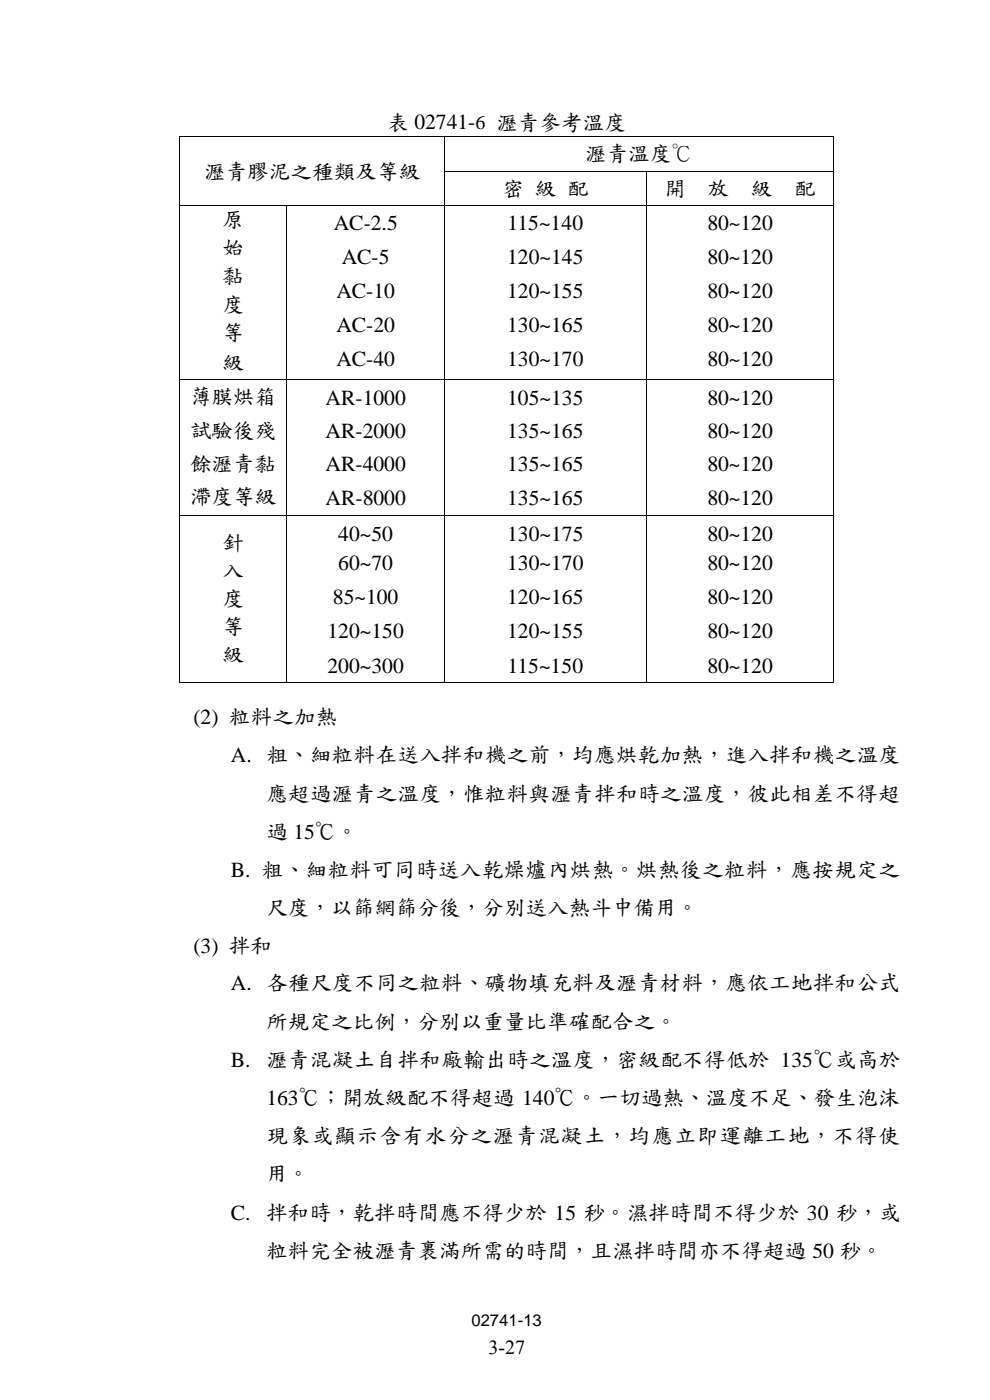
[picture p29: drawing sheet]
<svg xmlns="http://www.w3.org/2000/svg" width="210mm" height="297mm" viewBox="0 0 210 297" stroke-linecap="round" stroke-linejoin="round" font-family="sans-serif">
<defs><g id="words">
<g font-size="4.6">
<text x="82.2" y="27.4">表 02741-6 瀝青參考溫度</text>
<text x="124.1" y="34">瀝青溫度℃</text>
<text x="43.3" y="37.7">瀝青膠泥之種類及等級</text>
<text x="106.6" y="41.3">密 級 配</text>
<text x="141" y="41.3">開 放</text>
<text x="159.3" y="41.3">級</text>
<text x="168.4" y="41.3">配</text>
<text x="47.2" y="48">原</text>
<text x="47.2" y="53.9">始</text>
<text x="70.8" y="48.7">AC-2.5</text>
<text x="107.7" y="48.7">115~140</text>
<text x="150.1" y="48.7">80~120</text>
<text x="47.2" y="59.9">黏</text>
<text x="72.5" y="55.9">AC-5</text>
<text x="107.6" y="55.9">120~145</text>
<text x="150.1" y="55.9">80~120</text>
<text x="47.2" y="65.9">度</text>
<text x="71.3" y="63.1">AC-10</text>
<text x="107.6" y="63.1">120~155</text>
<text x="150.1" y="63.1">80~120</text>
<text x="47.2" y="71.8">等</text>
<text x="71.3" y="70.4">AC-20</text>
<text x="107.6" y="70.4">130~165</text>
<text x="150.1" y="70.4">80~120</text>
<text x="71.3" y="77.6">AC-40</text>
<text x="107.6" y="77.6">130~170</text>
<text x="150.1" y="77.6">80~120</text>
<text x="47.2" y="78.3">級</text>
<text x="40.3" y="85.6">薄膜烘箱</text>
<text x="69.1" y="85.9">AR-1000</text>
<text x="107.6" y="85.9">105~135</text>
<text x="150.1" y="85.9">80~120</text>
<text x="40.3" y="92.6">試 後殘</text>
<text x="44.9" y="92.6">驗</text>
<text x="69.1" y="92.9">AR-2000</text>
<text x="107.6" y="92.9">135~165</text>
<text x="150.1" y="92.9">80~120</text>
<text x="40.3" y="99.7">餘</text>
<text x="44.9" y="99.7">瀝青黏</text>
<text x="69.1" y="100">AR-4000</text>
<text x="107.6" y="100">135~165</text>
<text x="150.1" y="100">80~120</text>
<text x="40.3" y="106.7">滯度等級</text>
<text x="69.1" y="107.1">AR-8000</text>
<text x="107.6" y="107.1">135~165</text>
<text x="150.1" y="107.1">80~120</text>
<text x="47.2" y="116.5">針</text>
<text x="71.8" y="114.7">40~50</text>
<text x="107.6" y="114.7">130~175</text>
<text x="150.1" y="114.7">80~120</text>
<text x="47.2" y="122.4">入</text>
<text x="71.8" y="121">60~70</text>
<text x="107.6" y="121">130~170</text>
<text x="150.1" y="121">80~120</text>
<text x="47.2" y="128.4">度</text>
<text x="70.6" y="128.2">85~100</text>
<text x="107.6" y="128.2">120~165</text>
<text x="150.1" y="128.2">80~120</text>
<text x="47.2" y="134.3">等</text>
<text x="69.5" y="135.4">120~150</text>
<text x="107.6" y="135.4">120~155</text>
<text x="150.1" y="135.4">80~120</text>
<text x="47.2" y="140.3">級</text>
<text x="69.5" y="142.7">200~300</text>
<text x="107.7" y="142.7">115~150</text>
<text x="150.1" y="142.7">80~120</text>
<text x="41" y="153.6">(2) 粒料之加熱</text>
<text x="49" y="161.7">A. 粗、細粒料在送入拌和機之前，均應烘乾</text>
<text x="140" y="161.5">加熱，進入拌和機之溫度</text>
<text x="56.5" y="169.7">應超過瀝青之溫度，惟粒料與瀝青拌和時</text>
<text x="140" y="169.7">之溫度，彼此相差不得超</text>
<text x="56.5" y="177.8">過15℃。</text>
<text x="92.9" y="185.9">送入乾</text>
<text x="106.9" y="185.9">燥爐內烘熱。烘熱後之粒料，應按規定之</text>
<text x="49" y="186">B. 粗、細粒料可同時</text>
<text x="56.5" y="194">尺度，以篩</text>
<text x="79.4" y="194">網篩</text>
<text x="88.6" y="194">分後，分別</text>
<text x="111.5" y="194">送入熱斗中備用。</text>
<text x="41" y="202.1">(3) 拌和</text>
<text x="107.5" y="209.9">物填充料及瀝青材料，應依工地拌和公式</text>
<text x="49" y="210.1">A. 各種尺度不同之粒料、礦</text>
<text x="56.5" y="218">所</text>
<text x="61.1" y="218">規定之比例，分別</text>
<text x="97.8" y="218">以重量比準確 合之。</text>
<text x="125.2" y="218">配</text>
<text x="49" y="226.3">B.</text>
<text x="56.5" y="226.1">瀝青混凝土自拌和廠輸</text>
<text x="102.9" y="226.1">出時</text>
<text x="112.2" y="226.1">之溫度，密級配</text>
<text x="144.7" y="226.1">不得低於 135℃或高於</text>
<text x="56.5" y="234.4">163℃；開</text>
<text x="77.1" y="234.2">放級配</text>
<text x="90.9" y="234.2">不得超過 140℃。一切過熱、溫度不足、發</text>
<text x="177.3" y="234.2">生泡沫</text>
<text x="56.5" y="242.4">現象或顯示含有水分之瀝青混凝土，均應立即運離工地，不得使</text>
<text x="56.5" y="250.4">用。</text>
<text x="49" y="258.7">C.</text>
<text x="56.5" y="258.6">拌和時</text>
<text x="70.2" y="258.6">，乾</text>
<text x="79.4" y="258.6">拌時 應不得少於 15 秒。濕拌時 不得少於 30 秒，或</text>
<text x="88.6" y="258.6">間</text>
<text x="146.7" y="258.6">間</text>
<text x="56.5" y="266.7">粒料完全被瀝青裹滿所</text>
<text x="102.4" y="266.7">需的 間</text>
<text x="111.5" y="266.7">時 ，且濕拌時 亦不得超過50 秒。</text>
<text x="143.6" y="266.7">間</text>
</g>
<text font-size="4.2" x="103.7" y="287.3">3-27</text>
<text font-size="3.5" x="100.1" y="281.2">02741-13</text>
</g></defs>
<g fill="#000">
<path d="M38 29h.2v.1h-.2z" fill-rule="evenodd"/>
<path d="M38 29h.2v.1h-.2z" fill-rule="evenodd"/>
<path d="M38 36.2h.2v.2h-.2z" fill-rule="evenodd"/>
<path d="M94.3 29h.2v.1h-.2z" fill-rule="evenodd"/>
<path d="M94.3 36.2h.2v.2h-.2z" fill-rule="evenodd"/>
<path d="M137 36.2h.2v.2h-.2z" fill-rule="evenodd"/>
<path d="M176.8 29h.2v.1h-.2z" fill-rule="evenodd"/>
<path d="M176.8 29h.2v.1h-.2z" fill-rule="evenodd"/>
<path d="M176.8 36.2h.2v.2h-.2z" fill-rule="evenodd"/>
<path d="M38 43.4h.2v.2h-.2z" fill-rule="evenodd"/>
<path d="M38 50.7h.2v.1h-.2z" fill-rule="evenodd"/>
<path d="M38 57.9h.2v.2h-.2z" fill-rule="evenodd"/>
<path d="M60.8 43.4h.1v.2h-.1z" fill-rule="evenodd"/>
<path d="M60.8 50.7h.1v.1h-.1z" fill-rule="evenodd"/>
<path d="M60.8 57.9h.1v.2h-.1z" fill-rule="evenodd"/>
<path d="M94.3 43.4h.2v.2h-.2z" fill-rule="evenodd"/>
<path d="M94.3 50.7h.2v.1h-.2z" fill-rule="evenodd"/>
<path d="M94.3 57.9h.2v.2h-.2z" fill-rule="evenodd"/>
<path d="M137 43.4h.2v.2h-.2z" fill-rule="evenodd"/>
<path d="M137 50.7h.2v.1h-.2z" fill-rule="evenodd"/>
<path d="M137 57.9h.2v.2h-.2z" fill-rule="evenodd"/>
<path d="M176.8 43.4h.2v.2h-.2z" fill-rule="evenodd"/>
<path d="M176.8 50.7h.2v.1h-.2z" fill-rule="evenodd"/>
<path d="M176.8 57.9h.2v.2h-.2z" fill-rule="evenodd"/>
<path d="M38 65.1h.2v.2h-.2z" fill-rule="evenodd"/>
<path d="M38 72.4h.2v.1h-.2z" fill-rule="evenodd"/>
<path d="M60.8 65.1h.1v.2h-.1z" fill-rule="evenodd"/>
<path d="M60.8 72.4h.1v.1h-.1z" fill-rule="evenodd"/>
<path d="M94.3 65.1h.2v.2h-.2z" fill-rule="evenodd"/>
<path d="M94.3 72.4h.2v.1h-.2z" fill-rule="evenodd"/>
<path d="M137 65.1h.2v.2h-.2z" fill-rule="evenodd"/>
<path d="M137 72.4h.2v.1h-.2z" fill-rule="evenodd"/>
<path d="M176.8 65.1h.2v.2h-.2z" fill-rule="evenodd"/>
<path d="M176.8 72.4h.2v.1h-.2z" fill-rule="evenodd"/>
<path d="M38 80.5h.2v.2h-.2z" fill-rule="evenodd"/>
<path d="M60.8 80.5h.1v.2h-.1z" fill-rule="evenodd"/>
<path d="M94.3 80.5h.2v.2h-.2z" fill-rule="evenodd"/>
<path d="M137 80.5h.2v.2h-.2z" fill-rule="evenodd"/>
<path d="M176.8 80.5h.2v.2h-.2z" fill-rule="evenodd"/>
<path d="M38 109.2h.2v.2h-.2z" fill-rule="evenodd"/>
<path d="M38 115.7h.2v.2h-.2z" fill-rule="evenodd"/>
<path d="M60.8 109.2h.1v.2h-.1z" fill-rule="evenodd"/>
<path d="M60.8 115.7h.1v.2h-.1z" fill-rule="evenodd"/>
<path d="M94.3 109.2h.2v.2h-.2z" fill-rule="evenodd"/>
<path d="M94.3 115.7h.2v.2h-.2z" fill-rule="evenodd"/>
<path d="M137 109.2h.2v.2h-.2z" fill-rule="evenodd"/>
<path d="M137 115.7h.2v.2h-.2z" fill-rule="evenodd"/>
<path d="M176.8 109.2h.2v.2h-.2z" fill-rule="evenodd"/>
<path d="M176.8 115.7h.2v.2h-.2z" fill-rule="evenodd"/>
<path d="M38 123h.2v.1h-.2z" fill-rule="evenodd"/>
<path d="M38 130.2h.2v.2h-.2z" fill-rule="evenodd"/>
<path d="M38 137.4h.2v.2h-.2z" fill-rule="evenodd"/>
<path d="M60.8 123h.1v.1h-.1z" fill-rule="evenodd"/>
<path d="M60.8 130.2h.1v.2h-.1z" fill-rule="evenodd"/>
<path d="M60.8 137.4h.1v.2h-.1z" fill-rule="evenodd"/>
<path d="M94.3 123h.2v.1h-.2z" fill-rule="evenodd"/>
<path d="M94.3 130.2h.2v.2h-.2z" fill-rule="evenodd"/>
<path d="M94.3 137.4h.2v.2h-.2z" fill-rule="evenodd"/>
<path d="M137 123h.2v.1h-.2z" fill-rule="evenodd"/>
<path d="M137 130.2h.2v.2h-.2z" fill-rule="evenodd"/>
<path d="M137 137.4h.2v.2h-.2z" fill-rule="evenodd"/>
<path d="M176.8 123h.2v.1h-.2z" fill-rule="evenodd"/>
<path d="M176.8 130.2h.2v.2h-.2z" fill-rule="evenodd"/>
<path d="M176.8 137.4h.2v.2h-.2z" fill-rule="evenodd"/>
<path d="M38 144.7h.2v.1h-.2z" fill-rule="evenodd"/>
<path d="M38 144.7h.2v.1h-.2z" fill-rule="evenodd"/>
<path d="M60.8 144.7h.1v.1h-.1z" fill-rule="evenodd"/>
<path d="M94.3 144.7h.2v.1h-.2z" fill-rule="evenodd"/>
<path d="M137 144.7h.2v.1h-.2z" fill-rule="evenodd"/>
<path d="M176.8 144.7h.2v.1h-.2z" fill-rule="evenodd"/>
<path d="M176.8 144.7h.2v.1h-.2z" fill-rule="evenodd"/>
</g>
<g fill="none" stroke="#000" stroke-width=".21">
<path d="M38.1 29.1v7.1M38.1 36.4v7M38.2 29h56.1M94.4 29.1v7.1M94.4 36.4v7M94.5 29h82.3M94.5 36.3h42.5M137.1 36.4v7M137.2 36.3h39.6M176.9 29.1v7.1M176.9 36.4v7M38.1 43.6v7.1"/>
<path d="M38.1 50.8v7.1M38.1 58.1v7M38.2 43.5h22.6M60.8 43.6v7.1M60.8 50.8v7.1M60.8 58.1v7M60.9 43.5h33.4M94.4 43.6v7.1M94.4 50.8v7.1M94.4 58.1v7M94.5 43.5h42.5M137.1 43.6v7.1"/>
<path d="M137.1 50.8v7.1M137.1 58.1v7M137.2 43.5h39.6M176.9 43.6v7.1M176.9 50.8v7.1M176.9 58.1v7M38.1 65.3v7.1M38.1 72.5v8M60.8 65.3v7.1M60.8 72.5v8M94.4 65.3v7.1M94.4 72.5v8"/>
<path d="M137.1 65.3v7.1M137.1 72.5v8M176.9 65.3v7.1M176.9 72.5v8M38.1 80.7v28.5M38.2 80.6h22.6M60.8 80.7v28.5M60.9 80.6h33.4M94.4 80.7v28.5M94.5 80.6h42.5M137.1 80.7v28.5M137.2 80.6h39.6"/>
<path d="M176.9 80.7v28.5M38.1 109.4v6.3M38.1 115.9v7.1M38.2 109.3h22.6M60.8 109.4v6.3M60.8 115.9v7.1M60.9 109.3h33.4M94.4 109.4v6.3M94.4 115.9v7.1M94.5 109.3h42.5M137.1 109.4v6.3M137.1 115.9v7.1"/>
<path d="M137.2 109.3h39.6M176.9 109.4v6.3M176.9 115.9v7.1M38.1 123.1v7.1M38.1 130.4v7M38.1 137.6v7.1M60.8 123.1v7.1M60.8 130.4v7M60.8 137.6v7.1M94.4 123.1v7.1M94.4 130.4v7M94.4 137.6v7.1"/>
<path d="M137.1 123.1v7.1M137.1 130.4v7M137.1 137.6v7.1M176.9 123.1v7.1M176.9 130.4v7M176.9 137.6v7.1M38.2 144.8h22.6M60.9 144.8h33.4M94.5 144.8h42.5M137.2 144.8h39.6"/>
</g>
<use href="#words"/>
</svg>
